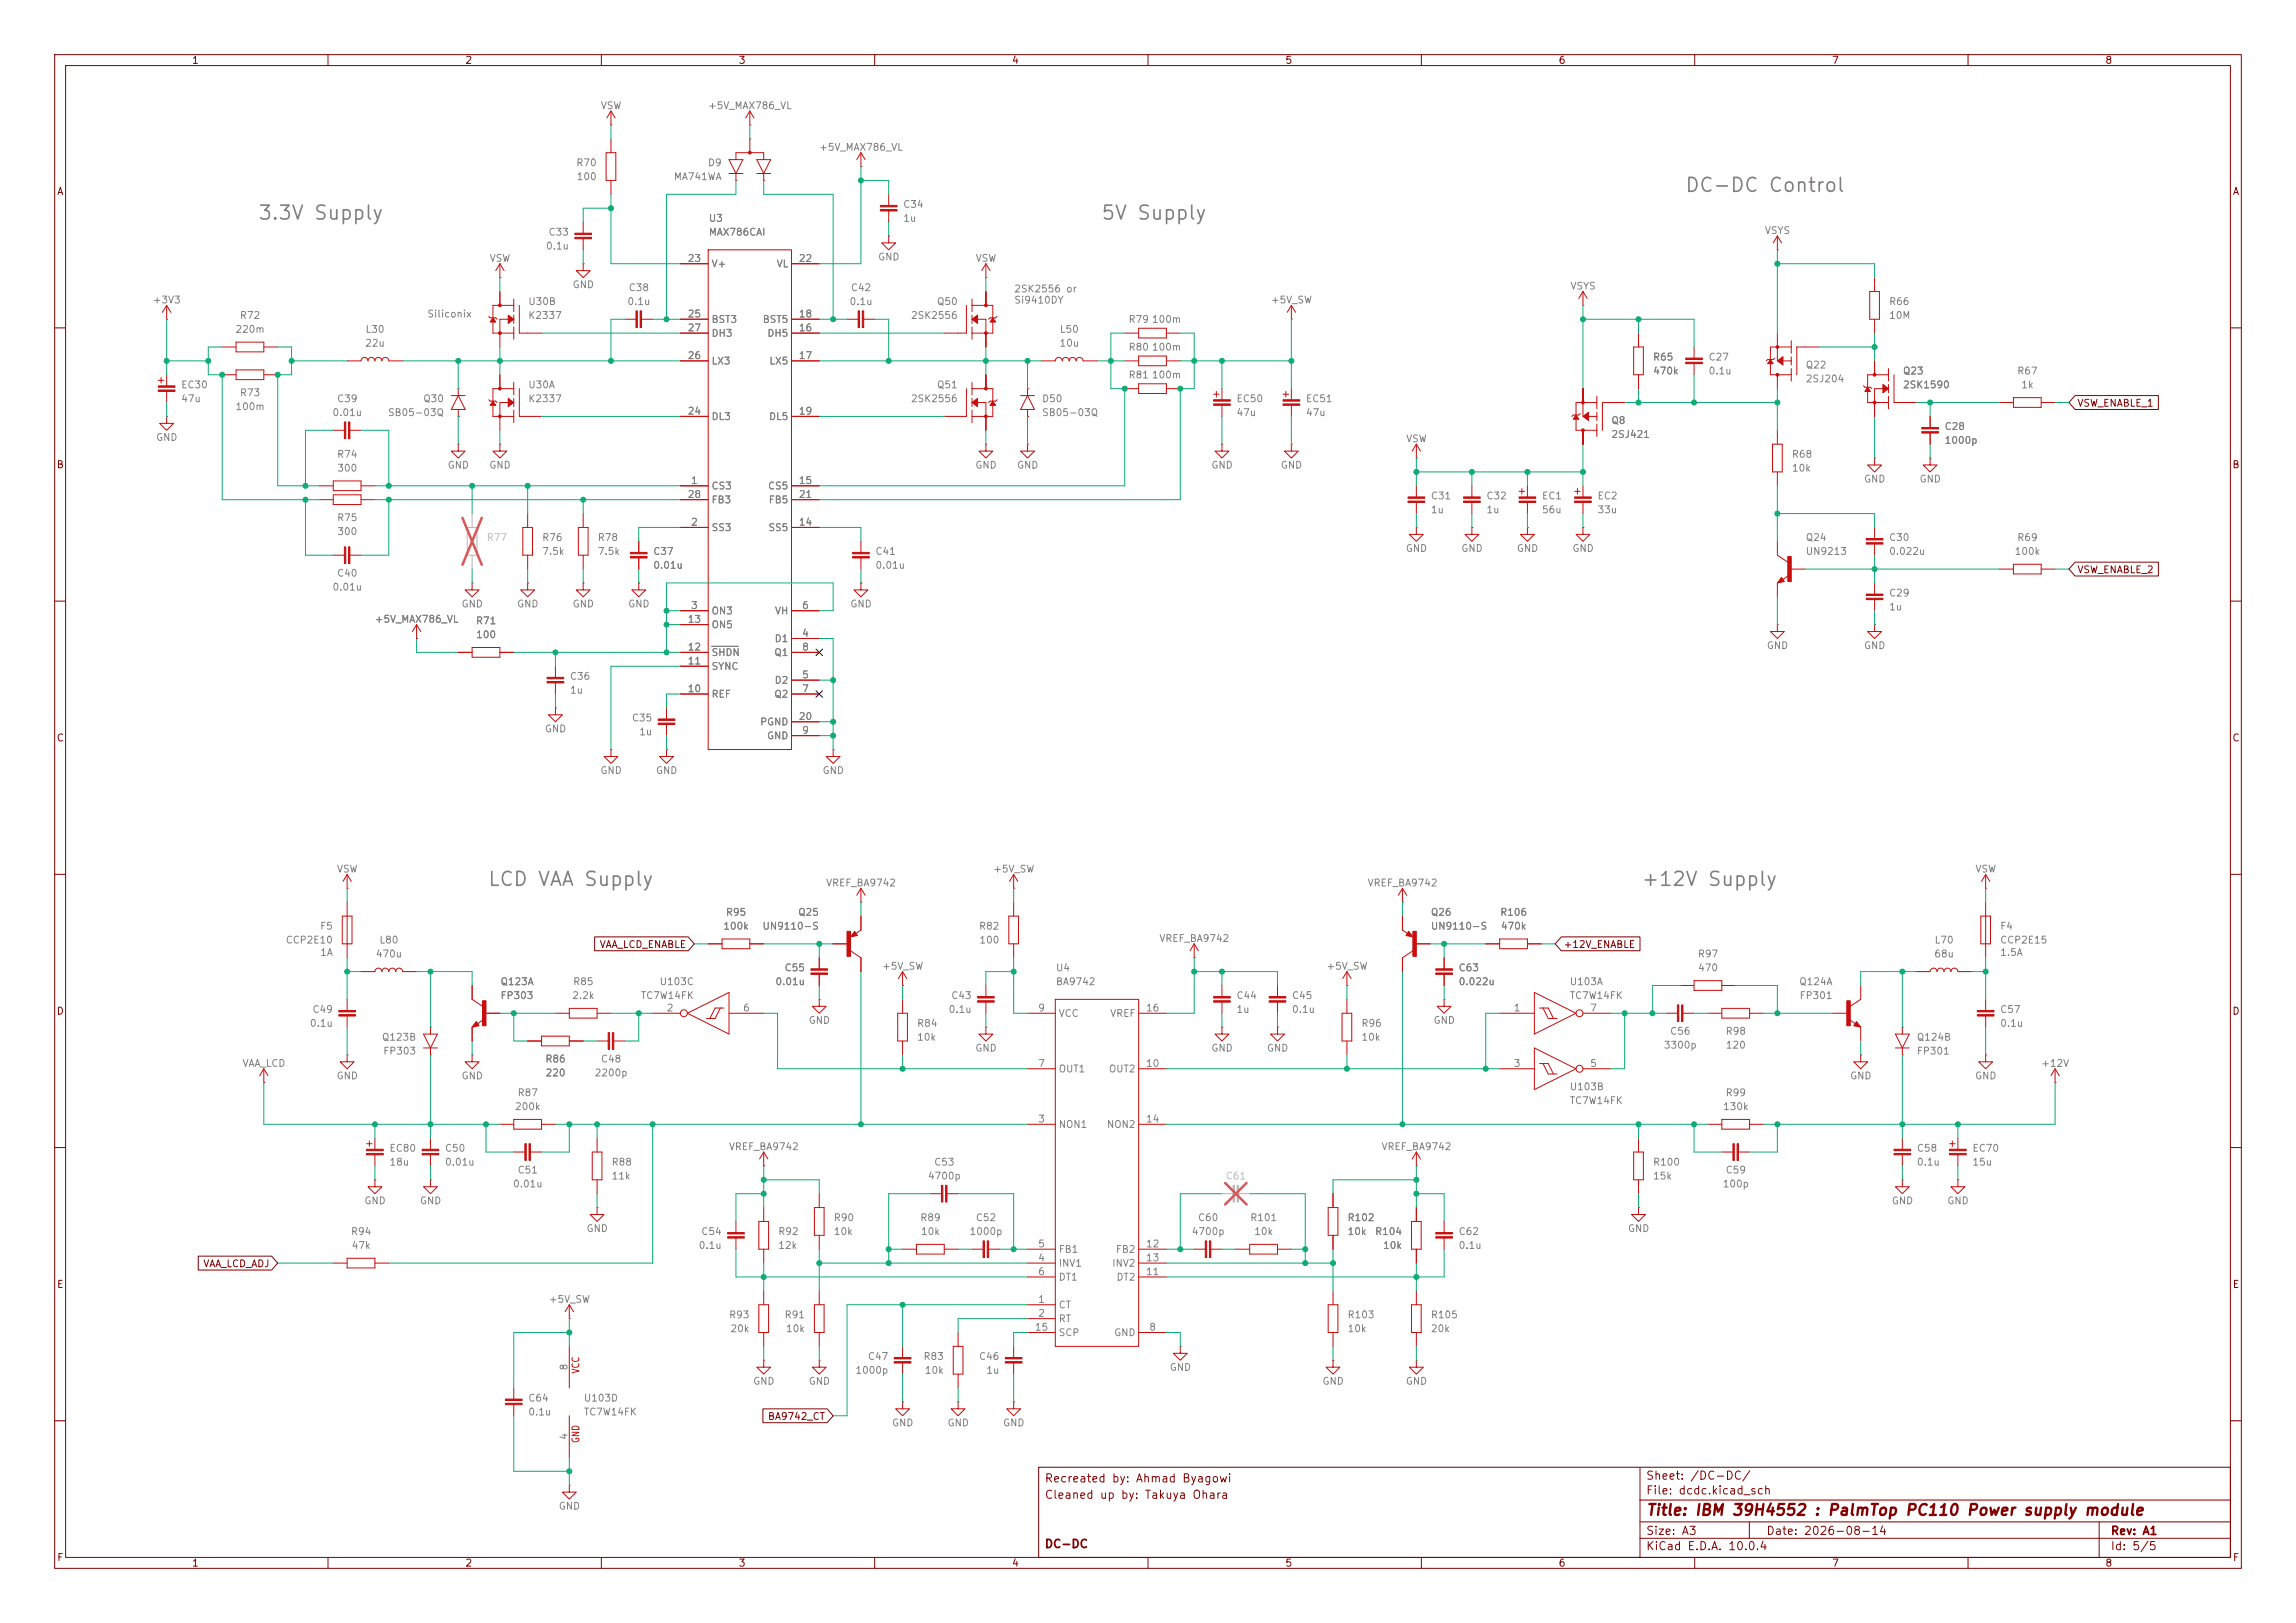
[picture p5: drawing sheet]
<svg xmlns="http://www.w3.org/2000/svg" width="420mm" height="297mm" viewBox="0 0 420 297" stroke-linecap="round" stroke-linejoin="round" font-family="sans-serif">
<defs><g id="words">
<g font-size="2.5" fill="#808080">
<text x="308.1" y="35.8">DC-DC Control</text>
<text x="47.1" y="40.8">3.3V Supply</text>
<text x="201.3" y="40.8">5V Supply</text>
<text x="89.1" y="162.8">LCD VAA Supply</text>
<text x="300.1" y="162.8">+12V Supply</text>
</g>
<text font-size="2" fill="#840000" x="301" y="277.8">Title: IBM 39H4552 : PalmTop PC110 Power supply module</text>
<g font-size="1.5" fill="#840000">
<text x="191" y="274.6">Cleaned up by: Takuya Ohara</text>
<text x="191" y="271.6">Recreated by: Ahmad Byagowi</text>
<text x="301" y="273.8">File: dcdc.kicad_sch</text>
<text x="301" y="271.1">Sheet: /DC-DC/</text>
<text x="301" y="281.2">Size: A3</text>
<text x="323" y="281.2">Date: 2026-08-14</text>
<text x="386" y="281.2">Rev: A1</text>
<text x="191" y="283.6">DC-DC</text>
<text x="301" y="284">KiCad E.D.A. 10.0.4</text>
<text x="386" y="284">Id: 5/5</text>
</g>
<g font-size="1.3" fill="#840000">
<text x="35" y="12">1</text>
<text x="85" y="12">2</text>
<text x="135" y="12">3</text>
<text x="185" y="12">4</text>
<text x="235" y="12">5</text>
<text x="285" y="12">6</text>
<text x="335" y="12">7</text>
<text x="385" y="12">8</text>
<text x="10.3" y="36">A</text>
<text x="408.3" y="36">A</text>
<text x="379.9" y="74.7">VSW_ENABLE_1</text>
<text x="10.3" y="86">B</text>
<text x="408.2" y="86">B</text>
<text x="379.9" y="105.2">VSW_ENABLE_2</text>
<text x="10.3" y="136">C</text>
<text x="408.2" y="136">C</text>
<text x="109.6" y="173.8">VAA_LCD_ENABLE</text>
<text x="285.9" y="173.8">+12V_ENABLE</text>
<text x="10.3" y="186">D</text>
<text x="408.2" y="186">D</text>
<text x="37.1" y="232.2">VAA_LCD_ADJ</text>
<text x="10.3" y="236">E</text>
<text x="408.3" y="236">E</text>
<text x="140.4" y="260.1">BA9742_CT</text>
<text x="10.3" y="286">F</text>
<text x="35" y="287">1</text>
<text x="85" y="287">2</text>
<text x="135" y="287">3</text>
<text x="185" y="287">4</text>
<text x="235" y="287">5</text>
<text x="285" y="287">6</text>
<text x="335" y="287">7</text>
<text x="385" y="287">8</text>
<text x="408.3" y="286">F</text>
</g>
<g font-size="1.3" fill="#808080">
<text x="109.8" y="20.3">VSW</text>
<text x="129.4" y="20.3">+5V_MAX786_VL</text>
<text x="149.7" y="27.9">+5V_MAX786_VL</text>
<text x="105.3" y="30.7">R70</text>
<text x="105.4" y="33.3">100</text>
<text x="123.2" y="33.3">MA741WA</text>
<text x="129.4" y="30.7">D9</text>
<text x="129.5" y="40.9">U3</text>
<text x="165.1" y="40.9">1u</text>
<text x="165.1" y="38.3">C34</text>
<text x="99.8" y="46">0.1u</text>
<text x="100.2" y="43.4">C33</text>
<text x="129.5" y="43.4">MAX786CAI</text>
<text x="160.5" y="48">GND</text>
<text x="322.7" y="43.1">VSYS</text>
<text x="89.5" y="48.2">VSW</text>
<text x="104.6" y="53">GND</text>
<text x="114.9" y="53.6">C38</text>
<text x="125.7" y="48.2">23</text>
<text x="130" y="49.2">V+</text>
<text x="142" y="49.2">VL</text>
<text x="146" y="48.2">22</text>
<text x="155.5" y="53.6">C42</text>
<text x="178.4" y="48.2">VSW</text>
<text x="185.4" y="53.8">2SK2556 or</text>
<text x="287.2" y="53.3">VSYS</text>
<text x="27.8" y="55.8">+3V3</text>
<text x="43.8" y="58.7">R72</text>
<text x="78.1" y="58.4">Siliconix</text>
<text x="96.5" y="56.1">U30B</text>
<text x="96.5" y="58.7">K2337</text>
<text x="114.7" y="56.1">0.1u</text>
<text x="125.7" y="58.4">25</text>
<text x="130" y="59.4">BST3</text>
<text x="139.4" y="59.4">BST5</text>
<text x="146" y="58.4">18</text>
<text x="155.3" y="56.1">0.1u</text>
<text x="166.5" y="58.7">2SK2556</text>
<text x="171.3" y="56.1">Q50</text>
<text x="185.4" y="55.9">Si9410DY</text>
<text x="206.3" y="59.4">R79</text>
<text x="210.6" y="59.4">100m</text>
<text x="232.4" y="55.8">+5V_SW</text>
<text x="345.4" y="56.1">R66</text>
<text x="345.4" y="58.7">10M</text>
<text x="43" y="61.2">220m</text>
<text x="66.7" y="63.7">22u</text>
<text x="66.8" y="61.2">L30</text>
<text x="125.7" y="60.9">27</text>
<text x="130" y="61.9">DH3</text>
<text x="140.3" y="61.9">DH5</text>
<text x="146" y="60.9">16</text>
<text x="193.7" y="63.7">10u</text>
<text x="193.8" y="61.2">L50</text>
<text x="206.3" y="64.5">R80</text>
<text x="210.6" y="64.5">100m</text>
<text x="33" y="71.4">EC30</text>
<text x="96.5" y="71.4">U30A</text>
<text x="125.7" y="66">26</text>
<text x="130" y="67">LX3</text>
<text x="140.6" y="67">LX5</text>
<text x="146" y="66">17</text>
<text x="171.3" y="71.4">Q51</text>
<text x="206.3" y="69.6">R81</text>
<text x="210.6" y="69.6">100m</text>
<text x="302.3" y="66.3">R65</text>
<text x="302.3" y="68.8">470k</text>
<text x="312.4" y="66.3">C27</text>
<text x="312.4" y="68.8">0.1u</text>
<text x="330.2" y="67.7">Q22</text>
<text x="330.2" y="70.3">2SJ204</text>
<text x="348" y="68.8">Q23</text>
<text x="348" y="71.4">2SK1590</text>
<text x="368.9" y="68.8">R67</text>
<text x="369.6" y="71.4">1k</text>
<text x="33" y="73.9">47u</text>
<text x="43" y="75.4">100m</text>
<text x="43.8" y="72.8">R73</text>
<text x="60.7" y="76.4">0.01u</text>
<text x="61.6" y="73.9">C39</text>
<text x="70.8" y="76.4">SB05-03Q</text>
<text x="77.3" y="73.9">Q30</text>
<text x="96.5" y="73.9">K2337</text>
<text x="125.7" y="76.2">24</text>
<text x="130" y="77.2">DL3</text>
<text x="140.6" y="77.2">DL5</text>
<text x="146" y="76.2">19</text>
<text x="166.5" y="73.9">2SK2556</text>
<text x="190.5" y="73.9">D50</text>
<text x="190.5" y="76.4">SB05-03Q</text>
<text x="226.1" y="73.9">EC50</text>
<text x="226.1" y="76.4">47u</text>
<text x="238.8" y="73.9">EC51</text>
<text x="238.8" y="76.4">47u</text>
<text x="294.6" y="77.9">Q8</text>
<text x="28.4" y="81">GND</text>
<text x="257.1" y="81.2">VSW</text>
<text x="294.6" y="80.4">2SJ421</text>
<text x="355.6" y="79">C28</text>
<text x="355.6" y="81.5">1000p</text>
<text x="61.6" y="84.1">R74</text>
<text x="61.6" y="86.6">300</text>
<text x="81.8" y="86.1">GND</text>
<text x="89.4" y="86.1">GND</text>
<text x="126.3" y="88.9">1</text>
<text x="130" y="89.9">CS3</text>
<text x="140.4" y="89.9">CS5</text>
<text x="146" y="88.9">15</text>
<text x="178.3" y="86.1">GND</text>
<text x="185.9" y="86.1">GND</text>
<text x="221.5" y="86.1">GND</text>
<text x="234.2" y="86.1">GND</text>
<text x="327.7" y="86.6">10k</text>
<text x="327.7" y="84.1">R68</text>
<text x="340.9" y="88.6">GND</text>
<text x="351" y="88.6">GND</text>
<text x="61.6" y="95.7">R75</text>
<text x="125.7" y="91.4">28</text>
<text x="130" y="92.4">FB3</text>
<text x="140.5" y="92.4">FB5</text>
<text x="146" y="91.4">21</text>
<text x="261.6" y="94.2">1u</text>
<text x="261.6" y="91.7">C31</text>
<text x="271.8" y="94.2">1u</text>
<text x="271.8" y="91.7">C32</text>
<text x="281.9" y="91.7">EC1</text>
<text x="281.9" y="94.2">56u</text>
<text x="292.1" y="91.7">EC2</text>
<text x="292.1" y="94.2">33u</text>
<text x="61.6" y="98.2">300</text>
<text x="99.1" y="101.8">7.5k</text>
<text x="99.1" y="99.3">R76</text>
<text x="109.2" y="101.8">7.5k</text>
<text x="109.2" y="99.3">R78</text>
<text x="119.4" y="101.8">C37</text>
<text x="126.3" y="96.5">2</text>
<text x="130" y="97.5">SS3</text>
<text x="140.4" y="97.5">SS5</text>
<text x="146" y="96.5">14</text>
<text x="160" y="101.8">C41</text>
<text x="257" y="101.3">GND</text>
<text x="267.2" y="101.3">GND</text>
<text x="277.4" y="101.3">GND</text>
<text x="287.5" y="101.3">GND</text>
<text x="330.2" y="99.3">Q24</text>
<text x="330.2" y="101.8">UN9213</text>
<text x="345.4" y="99.3">C30</text>
<text x="345.4" y="101.8">0.022u</text>
<text x="368.4" y="101.8">100k</text>
<text x="368.9" y="99.3">R69</text>
<text x="61.6" y="105.8">C40</text>
<text x="119.4" y="104.4">0.01u</text>
<text x="160" y="104.4">0.01u</text>
<text x="60.7" y="108.4">0.01u</text>
<text x="84.3" y="111.5">GND</text>
<text x="94.5" y="111.5">GND</text>
<text x="104.6" y="111.5">GND</text>
<text x="114.8" y="111.5">GND</text>
<text x="126.3" y="111.7">3</text>
<text x="130" y="112.7">ON3</text>
<text x="141.6" y="112.7">VH</text>
<text x="146.6" y="111.7">6</text>
<text x="155.4" y="111.5">GND</text>
<text x="345.4" y="112">1u</text>
<text x="345.4" y="109.5">C29</text>
<text x="68.4" y="114.3">+5V_MAX786_VL</text>
<text x="87" y="114.5">R71</text>
<text x="87" y="117.1">100</text>
<text x="125.7" y="119.4">12</text>
<text x="125.7" y="114.3">13</text>
<text x="130" y="115.3">ON5</text>
<text x="141.6" y="117.8">D1</text>
<text x="146.6" y="116.8">4</text>
<text x="146.6" y="119.4">8</text>
<text x="323.1" y="119.1">GND</text>
<text x="340.9" y="119.1">GND</text>
<text x="104.1" y="124.7">C36</text>
<text x="125.7" y="121.9">11</text>
<text x="130" y="122.9">SYNC</text>
<text x="130" y="120.4">SHDN</text>
<text x="141.5" y="120.4">Q1</text>
<text x="141.6" y="125.4">D2</text>
<text x="146.6" y="124.4">5</text>
<text x="104.1" y="127.2">1u</text>
<text x="125.7" y="127">10</text>
<text x="130" y="128">REF</text>
<text x="141.5" y="128">Q2</text>
<text x="146.6" y="127">7</text>
<text x="99.6" y="134.3">GND</text>
<text x="115.5" y="132.3">C35</text>
<text x="116.8" y="134.9">1u</text>
<text x="138.9" y="133.1">PGND</text>
<text x="140.2" y="135.6">GND</text>
<text x="146" y="132.1">20</text>
<text x="146.6" y="134.6">9</text>
<text x="109.7" y="141.9">GND</text>
<text x="119.9" y="141.9">GND</text>
<text x="150.4" y="141.9">GND</text>
<text x="61.5" y="160">VSW</text>
<text x="181.6" y="160">+5V_SW</text>
<text x="361.2" y="160">VSW</text>
<text x="132.7" y="167.9">R95</text>
<text x="145.9" y="167.9">Q25</text>
<text x="151" y="162.5">VREF_BA9742</text>
<text x="250.1" y="162.5">VREF_BA9742</text>
<text x="261.6" y="167.9">Q26</text>
<text x="274.3" y="167.9">R106</text>
<text x="52.2" y="173">CCP2E10</text>
<text x="58.4" y="170.4">F5</text>
<text x="69.3" y="173">L80</text>
<text x="132.2" y="170.4">100k</text>
<text x="139.4" y="170.4">UN9110-S</text>
<text x="179" y="170.4">R82</text>
<text x="179" y="173">100</text>
<text x="212" y="172.7">VREF_BA9742</text>
<text x="261.6" y="170.4">UN9110-S</text>
<text x="274.4" y="170.4">470k</text>
<text x="353.8" y="173">L70</text>
<text x="365.8" y="170.4">F4</text>
<text x="365.8" y="173">CCP2E15</text>
<text x="58.5" y="175.2">1A</text>
<text x="68.6" y="175.5">470u</text>
<text x="143.4" y="178">C55</text>
<text x="161.2" y="177.8">+5V_SW</text>
<text x="193" y="178">U4</text>
<text x="242.5" y="177.8">+5V_SW</text>
<text x="266.7" y="178">C63</text>
<text x="310.5" y="175.5">R97</text>
<text x="310.5" y="178">470</text>
<text x="353.7" y="175.5">68u</text>
<text x="365.8" y="175.2">1.5A</text>
<text x="57.1" y="185.7">C49</text>
<text x="91.4" y="183.1">FP303</text>
<text x="91.4" y="180.6">Q123A</text>
<text x="104.6" y="183.1">2.2k</text>
<text x="104.7" y="180.6">R85</text>
<text x="117.1" y="183.1">TC7W14FK</text>
<text x="120.6" y="180.6">U103C</text>
<text x="121.8" y="185.4">2</text>
<text x="135.8" y="185.4">6</text>
<text x="141.7" y="180.6">0.01u</text>
<text x="173.4" y="185.7">0.1u</text>
<text x="173.9" y="183.1">C43</text>
<text x="189.8" y="185.4">9</text>
<text x="193" y="180.6">BA9742</text>
<text x="209.5" y="185.4">16</text>
<text x="226.1" y="185.7">1u</text>
<text x="226.1" y="183.1">C44</text>
<text x="236.2" y="183.1">C45</text>
<text x="236.2" y="185.7">0.1u</text>
<text x="266.7" y="180.6">0.022u</text>
<text x="276.8" y="185.4">1</text>
<text x="287" y="183.1">TC7W14FK</text>
<text x="287" y="180.6">U103A</text>
<text x="290.8" y="185.4">7</text>
<text x="329" y="180.6">Q124A</text>
<text x="329.1" y="183.1">FP301</text>
<text x="365.8" y="185.7">C57</text>
<text x="56.6" y="188.2">0.1u</text>
<text x="69.8" y="190.7">Q123B</text>
<text x="147.8" y="187.7">GND</text>
<text x="167.6" y="190.7">10k</text>
<text x="167.6" y="188.2">R84</text>
<text x="193.5" y="186.4">VCC</text>
<text x="203" y="186.4">VREF</text>
<text x="248.9" y="190.7">10k</text>
<text x="248.9" y="188.2">R96</text>
<text x="262.1" y="187.7">GND</text>
<text x="305.4" y="189.7">C56</text>
<text x="315.6" y="189.7">R98</text>
<text x="350.5" y="190.7">Q124B</text>
<text x="365.8" y="188.2">0.1u</text>
<text x="44.3" y="195.5">VAA_LCD</text>
<text x="61.5" y="197.8">GND</text>
<text x="70" y="193.3">FP303</text>
<text x="84.3" y="197.8">GND</text>
<text x="99.7" y="194.7">R86</text>
<text x="99.7" y="197.3">220</text>
<text x="108.7" y="197.3">2200p</text>
<text x="109.8" y="194.7">C48</text>
<text x="178.3" y="192.7">GND</text>
<text x="189.8" y="195.6">7</text>
<text x="193.5" y="196.6">OUT1</text>
<text x="202.7" y="196.6">OUT2</text>
<text x="209.5" y="195.6">10</text>
<text x="221.5" y="192.7">GND</text>
<text x="231.6" y="192.7">GND</text>
<text x="276.8" y="195.6">3</text>
<text x="290.8" y="195.6">5</text>
<text x="304.2" y="192.2">3300p</text>
<text x="315.6" y="192.2">120</text>
<text x="338.3" y="197.8">GND</text>
<text x="350.5" y="193.3">FP301</text>
<text x="361.2" y="197.8">GND</text>
<text x="373.3" y="195.5">+12V</text>
<text x="94.1" y="203.4">200k</text>
<text x="94.6" y="200.9">R87</text>
<text x="287" y="202.4">TC7W14FK</text>
<text x="287" y="199.8">U103B</text>
<text x="315.1" y="203.4">130k</text>
<text x="315.6" y="200.9">R99</text>
<text x="189.8" y="205.7">3</text>
<text x="193.5" y="206.7">NON1</text>
<text x="202.4" y="206.7">NON2</text>
<text x="209.5" y="205.7">14</text>
<text x="71.1" y="211.1">EC80</text>
<text x="71.1" y="213.6">18u</text>
<text x="81.3" y="213.6">0.01u</text>
<text x="81.3" y="211.1">C50</text>
<text x="94.6" y="215.1">C51</text>
<text x="111.8" y="213.6">R88</text>
<text x="133.2" y="210.8">VREF_BA9742</text>
<text x="170.8" y="213.6">C53</text>
<text x="252.6" y="210.8">VREF_BA9742</text>
<text x="302.3" y="213.6">R100</text>
<text x="315.6" y="215.1">C59</text>
<text x="350.5" y="211.1">C58</text>
<text x="350.5" y="213.6">0.1u</text>
<text x="360.7" y="211.1">EC70</text>
<text x="360.7" y="213.6">15u</text>
<text x="66.5" y="220.7">GND</text>
<text x="76.7" y="220.7">GND</text>
<text x="93.7" y="217.6">0.01u</text>
<text x="111.8" y="216.1">11k</text>
<text x="169.6" y="216.1">4700p</text>
<text x="302.3" y="216.1">15k</text>
<text x="315" y="217.6">100p</text>
<text x="345.9" y="220.7">GND</text>
<text x="356.1" y="220.7">GND</text>
<text x="64.1" y="226.3">R94</text>
<text x="107.2" y="225.8">GND</text>
<text x="128.2" y="226.3">C54</text>
<text x="142.2" y="226.3">R92</text>
<text x="152.4" y="226.3">10k</text>
<text x="152.4" y="223.8">R90</text>
<text x="168.2" y="223.8">R89</text>
<text x="168.4" y="226.3">10k</text>
<text x="177.2" y="226.3">1000p</text>
<text x="178.4" y="223.8">C52</text>
<text x="217.9" y="226.3">4700p</text>
<text x="219" y="223.8">C60</text>
<text x="228.6" y="223.8">R101</text>
<text x="229.3" y="226.3">10k</text>
<text x="246.4" y="223.8">R102</text>
<text x="246.4" y="226.3">10k</text>
<text x="251.4" y="226.3">R104</text>
<text x="266.7" y="226.3">C62</text>
<text x="297.7" y="225.8">GND</text>
<text x="64.2" y="228.8">47k</text>
<text x="127.7" y="228.8">0.1u</text>
<text x="142.2" y="228.8">12k</text>
<text x="189.8" y="231.1">4</text>
<text x="189.8" y="228.6">5</text>
<text x="189.8" y="233.7">6</text>
<text x="193.5" y="232.1">INV1</text>
<text x="193.5" y="229.6">FB1</text>
<text x="203.3" y="232.1">INV2</text>
<text x="204" y="229.6">FB2</text>
<text x="209.5" y="233.7">11</text>
<text x="209.5" y="228.6">12</text>
<text x="209.5" y="231.1">13</text>
<text x="252.9" y="228.8">10k</text>
<text x="266.7" y="228.8">0.1u</text>
<text x="100.3" y="238.7">+5V_SW</text>
<text x="189.8" y="238.7">1</text>
<text x="193.5" y="239.7">CT</text>
<text x="193.5" y="234.7">DT1</text>
<text x="204.1" y="234.7">DT2</text>
<text x="133.3" y="241.5">R93</text>
<text x="133.5" y="244.1">20k</text>
<text x="143.4" y="241.5">R91</text>
<text x="143.7" y="244.1">10k</text>
<text x="189.2" y="243.8">15</text>
<text x="189.8" y="241.3">2</text>
<text x="193.5" y="242.3">RT</text>
<text x="193.5" y="244.8">SCP</text>
<text x="203.7" y="244.8">GND</text>
<text x="210.1" y="243.8">8</text>
<text x="246.4" y="241.5">R103</text>
<text x="246.4" y="244.1">10k</text>
<text x="261.6" y="241.5">R105</text>
<text x="261.6" y="244.1">20k</text>
<text x="104.1" y="250.9" transform="rotate(-90 104.1 250.9)">8</text>
<text x="156.4" y="251.7">1000p</text>
<text x="158.7" y="249.2">C47</text>
<text x="168.8" y="249.2">R83</text>
<text x="169.1" y="251.7">10k</text>
<text x="179" y="249.2">C46</text>
<text x="180.3" y="251.7">1u</text>
<text x="213.9" y="251.2">GND</text>
<text x="96.5" y="256.8">C64</text>
<text x="106.7" y="256.8">U103D</text>
<text x="137.7" y="253.7">GND</text>
<text x="147.8" y="253.7">GND</text>
<text x="241.8" y="253.7">GND</text>
<text x="257" y="253.7">GND</text>
<text x="96.5" y="259.3">0.1u</text>
<text x="104.1" y="263.6" transform="rotate(-90 104.1 263.6)">4</text>
<text x="106.7" y="259.3">TC7W14FK</text>
<text x="163.1" y="261.3">GND</text>
<text x="173.2" y="261.3">GND</text>
<text x="183.4" y="261.3">GND</text>
<text x="102.1" y="276.6">GND</text>
</g>
<g font-size="1.3" fill="#bfbfbf">
<text x="88.9" y="99.3">R77</text>
<text x="224.1" y="216.1">C61</text>
</g>
<g font-size="1.3" fill="#c90c0c">
<text x="106.3" y="251.5" transform="rotate(-90 106.3 251.5)">VCC</text>
<text x="106.3" y="264.2" transform="rotate(-90 106.3 264.2)">GND</text>
</g>
</g></defs>
<g fill="none" stroke="#840000" stroke-width=".18">
<path d="M10 10h400v277h-400zM12 12h396v273h-396zM60 10v2M110 10v2M160 10v2M210 10v2M260 10v2M310 10v2M360 10v2M10 60h2M379.6 72.4h15.2v2.5h-15.2l-1.1-1.2zM408 60h2"/>
<path d="M10 110h2M379.6 102.9h15.2v2.5h-15.2l-1.1-1.3zM408 110h2M10 160h2M408 160h2M108.8 171.4h17.1l1.1 1.3-1.1 1.3h-17.1zM285.6 171.4h14.4v2.6h-14.4l-1.1-1.3zM10 210h2M408 210h2M36.3 229.9h13.4l1.1 1.2-1.1 1.3h-13.4zM139.6 257.8h11.7l1.1 1.3-1.1 1.3h-11.7zM10 260h2"/>
<path d="M190 268.5h218v16.5h-218zM300 278.5h108M300 274.5h108M300 268.5v16.5M320 278.5v3M384 278.5v6.5M408 260h2M60 285v2M110 285v2M160 285v2M210 285v2M260 285v2"/>
<path d="M300 281.5h108M310 285v2M360 285v2"/>
</g>
<g fill="none" stroke="#c90c0c" stroke-width=".18">
<path d="M110.9 27.9h1.7v5.1h-1.7zM111.8 22.9h.1M111.8 20.3l-.8 1.3M111.8 20.3l.7 1.3M111.8 20.3v2.6M111.8 25.4v2.5M111.8 33v2.6M133.3 31.8h2.6M133.3 29.2h2.6l-1.3 2.6zM134.6 33h.1M134.6 29.2v-1.3h5.1v1.3M134.6 31.8v1.2"/>
<path d="M137.2 25.4h.1M137.2 22.9h.1M137.2 20.3v2.6M137.2 25.4v2.5M137.2 20.3l-.8 1.3M137.2 20.3l.7 1.3M138.4 31.8h2.6M138.4 29.2h2.6l-1.3 2.6zM139.7 33h.1M139.7 31.8v1.2M157.5 30.5h.1M157.5 27.9l-.8 1.3"/>
<path d="M157.5 27.9l.7 1.3M157.5 27.9v2.6M162.6 35.6v2M162.6 38.6v2M30.5 58.4h.1M30.5 55.9v2.5M30.5 55.9l-.8 1.3M30.5 55.9l.7 1.3M89.4 57.9l.3 .3h1l.2 .2M90.2 58.9v2.1h3.8M91.4 50.8h.1M91.4 48.3v2.5"/>
<path d="M91.4 53.3v2.6M91.4 48.3l-.7 1.2M91.4 48.3l.8 1.2M93 58.4h-1.6v5.1M94 54.7v2.3M94 57.7v1.5M94 59.8v2.3M94 55.9h-3.8v2.3M95 55.9v5.1h4.1M106.7 48.3v1.2h1.2l-1.2 1.3-1.3-1.3h1.3M106.7 48.3h.1M106.7 40.6v2.1"/>
<path d="M106.7 43.7v2M114.3 58.4h2M117.3 58.4h2.1M124.5 58.4h5M124.5 48.3h5M129.5 45.7h15.3v91.5h-15.3zM144.8 58.4h5.1M144.8 48.3h5.1M154.9 58.4h2.1M158 58.4h2M162.6 43.2v1.3h1.2l-1.2 1.2-1.3-1.2h1.3M162.6 43.2h.1"/>
<path d="M176.8 55.9v5.1h-4.1M177.8 54.7v2.3M177.8 57.7v1.5M177.8 59.8v2.3M177.8 55.9h3.8v2.3M178.8 58.4h1.5v5.1M180.3 50.8h.1M180.3 48.3v2.5M180.3 53.3v2.6M180.3 48.3l-.7 1.2M180.3 48.3l.8 1.2M181.6 58.9v2.1h-3.8"/>
<path d="M182.4 57.9l-.3 .3h-1l-.3 .2M236.2 58.4h.1M236.2 55.9v2.5M236.2 55.9l.8 1.3M236.2 55.9l-.7 1.3M289.6 55.9h.1M289.6 53.3v2.6M289.6 53.3l-.8 1.3M289.6 53.3l.7 1.3M325.1 45.7h.1M325.1 43.2v2.5M325.1 43.2l-.7 1.3"/>
<path d="M325.1 43.2l.8 1.3M342 53.3h1.8v5.1h-1.8zM342.9 50.8v2.5M342.9 58.4v2.6M29 69.6h1M29.5 69.1v1M30.5 76.2v1.3h1.2l-1.2 1.2-1.3-1.2h1.3M30.5 76.2h.1M30.5 68.6v2M30.5 71.6v2.1M40.6 63.5h2.6M40.6 68.6h2.6"/>
<path d="M43.2 62.6h5.1v1.8h-5.1zM43.2 67.7h5.1v1.8h-5.1zM48.3 63.5h2.5M48.3 68.6h2.5M61 78.7h2M63.5 66h2.5a.63 .63 0 0 1 .7-.6 .63 .63 0 0 1 .6 .6 .63 .63 0 0 1 .6-.6 .63 .63 0 0 1 .7 .6 .63 .63 0 0 1 .6-.6 .63 .63 0 0 1 .6 .6 .63 .63 0 0 1 .7-.6 .63 .63 0 0 1 .6 .6h2.6M64 78.7h2M82.5 72.4h2.6M83.8 76.2h.1M83.8 71.1h.1M83.8 72.4l1.3 2.5h-2.6zM83.8 71.1v1.3"/>
<path d="M83.8 74.9v1.3M89.4 73.2l.3 .2h1l.2 .3M90.2 74.2v2h3.8M91.4 68.6v2.5M93 73.7h-1.6v5M94 70v2.3M94 72.9v1.5M94 75.1v2.2M94 71.1h-3.8v2.3M95 71.1v5.1h4.1M124.5 76.2h5M124.5 66h5"/>
<path d="M124.5 61h5M144.8 76.2h5.1M144.8 66h5.1M144.8 61h5.1M176.8 71.1v5.1h-4.1M177.8 71.1h3.8v2.3M177.8 70v2.3M177.8 72.9v1.5M177.8 75.1v2.2M178.8 73.7h1.5v5M180.3 68.6v2.5M181.6 74.2v2h-3.8"/>
<path d="M182.4 73.2l-.3 .2h-1l-.3 .3M186.7 72.4h2.5M188 76.2h.1M188 71.1h.1M188 72.4l1.2 2.5h-2.5zM188 71.1v1.3M188 74.9v1.3M190.5 66h2.5a.63 .63 0 0 1 .7-.6 .63 .63 0 0 1 .6 .6 .63 .63 0 0 1 .6-.6 .63 .63 0 0 1 .7 .6 .63 .63 0 0 1 .6-.6 .63 .63 0 0 1 .6 .6 .63 .63 0 0 1 .7-.6 .63 .63 0 0 1 .6 .6h2.6M205.7 71.1h2.6M205.7 66h2.6M205.7 61h2.6M208.3 70.2h5.1v1.8h-5.1z"/>
<path d="M208.3 60.1h5.1v1.7h-5.1zM208.3 65.2h5.1v1.7h-5.1zM213.4 71.1h2.5M213.4 66h2.5M213.4 61h2.5M222 72.1h1M222.5 71.6v1M223.5 71.1v2.1M223.5 74.2v2M234.7 72.1h1M235.2 71.6v1M236.2 71.1v2.1"/>
<path d="M236.2 74.2v2M288.3 76.7v2h3.8M289.1 75.7l-.3 .2h-1l-.3 .3M289.6 71.1v5.1M289.6 78.7v2.6M290.6 76.2h1.5M292.1 73.7h-3.8v2.2M292.1 72.5v2.3M292.1 75.4v1.6M292.1 77.6v2.3M297.2 73.7h-4.1v5M298.8 63.5h1.8v5.1h-1.8z"/>
<path d="M299.7 61v2.5M299.7 68.6v2.5M309.9 63.5v2M309.9 66.5v2.1M323.8 66.5v2.1h3.9M324.6 65.5l-.2 .3h-1.1l-.2 .2M325.1 61v5M325.1 68.6v2.5M325.1 78.7v2.6M326.1 66h1.6M327.7 63.5h-3.9v2.3M327.7 62.4v2.2"/>
<path d="M327.7 65.3v1.5M327.7 67.4v2.3M332.7 63.5h-4v5.1M340.9 70.6l.2 .3h1l.3 .2M341.6 71.6v2.1h3.8M342.9 66v2.6M344.4 71.1h-1.5v5.1M345.4 68.6h-3.8v2.3M345.4 67.4v2.3M345.4 70.4v1.5M345.4 72.5v2.3M346.5 68.6v5.1h4"/>
<path d="M353.1 76.2v2M353.1 79.2v2.1M365.8 73.7h2.5M368.3 72.8h5.1v1.7h-5.1zM373.4 73.7h2.5M58.4 91.4h2.6M58.4 88.9h2.6M61 90.6h5v1.7h-5zM61 88h5v1.8h-5zM66 91.4h2.6M66 88.9h2.6M83.8 81.3v1.3h1.3l-1.3 1.2-1.3-1.2h1.3"/>
<path d="M83.8 81.3h.1M91.4 81.3v1.3h1.3l-1.3 1.2-1.2-1.2h1.2M91.4 81.3h.1M95.6 96.5h1.8v5.1h-1.8zM96.5 94v2.5M105.8 96.5h1.8v5.1h-1.8zM106.7 94v2.5M116.8 99.1v2M124.5 96.5h5M124.5 91.4h5M124.5 88.9h5M144.8 96.5h5.1"/>
<path d="M144.8 91.4h5.1M144.8 88.9h5.1M157.5 99.1v2M180.3 81.3v1.3h1.3l-1.3 1.2-1.2-1.2h1.2M180.3 81.3h.1M188 81.3v1.3h1.2l-1.2 1.2-1.3-1.2h1.3M188 81.3h.1M223.5 81.3v1.3h1.3l-1.3 1.2-1.3-1.2h1.3M223.5 81.3h.1M236.2 81.3v1.3h1.3l-1.3 1.2-1.3-1.2h1.3M236.2 81.3h.1M259.1 83.8h.1"/>
<path d="M259.1 96.5v1.3h1.2l-1.2 1.3-1.3-1.3h1.3M259.1 96.5h.1M259.1 81.3l-.8 1.3M259.1 81.3l.7 1.3M259.1 81.3v2.5M259.1 88.9v2M259.1 91.9v2.1M269.2 96.5v1.3h1.3l-1.3 1.3-1.2-1.3h1.2M269.2 96.5h.1M269.2 88.9v2M269.2 91.9v2.1M277.9 89.9h1"/>
<path d="M278.4 89.4v1M279.4 96.5v1.3h1.3l-1.3 1.3-1.3-1.3h1.3M279.4 96.5h.1M279.4 88.9v2M279.4 91.9v2.1M288 89.9h1.1M288.5 89.4v1M289.6 96.5v1.3h1.2l-1.2 1.3-1.3-1.3h1.3M289.6 96.5h.1M289.6 88.9v2M289.6 91.9v2.1M324.2 81.3h1.8v5.1h-1.8z"/>
<path d="M325.1 99.1v2.5l1.9 1.3M325.1 86.4v2.5M342.9 83.8v1.3h1.3l-1.3 1.3-1.3-1.3h1.3M342.9 83.8h.1M342.9 96.5v2.1M342.9 99.6v2M353.1 83.8v1.3h1.2l-1.2 1.3-1.3-1.3h1.3M353.1 83.8h.1M61 101.6h2M64 101.6h2M76.2 116.8h.1M76.2 114.3l-.8 1.3"/>
<path d="M76.2 114.3l.8 1.3M76.2 114.3v2.5M83.8 119.4h2.6M86.4 106.7v1.3h1.2l-1.2 1.2-1.3-1.2h1.3M86.4 106.7h.1M86.4 118.5h5v1.8h-5zM91.4 119.4h2.6M96.5 106.7v1.3h1.3l-1.3 1.2-1.3-1.2h1.3M96.5 106.7h.1M96.5 101.6v2.5M106.7 106.7v1.3h1.2l-1.2 1.2-1.3-1.2h1.3M106.7 106.7h.1"/>
<path d="M106.7 101.6v2.5M116.8 106.7v1.3h1.3l-1.3 1.2-1.2-1.2h1.2M116.8 106.7h.1M116.8 102.1v2M124.5 119.4h5M124.5 111.8h5M124.5 114.3h5M144.8 119.4h5.1M144.8 111.8h5.1M144.8 116.8h5.1M157.5 106.7v1.3h1.2l-1.2 1.2-1.3-1.2h1.3M157.5 106.7h.1"/>
<path d="M157.5 102.1v2M325.1 114.3v1.3h1.3l-1.3 1.2-1.3-1.2h1.3M325.1 114.3h.1M325.1 106.7v2.5M327 105.4l-.9 .6M327.8 104.1h2.4M342.9 114.3v1.3h1.3l-1.3 1.2-1.3-1.2h1.3M342.9 114.3h.1M342.9 106.7v2M342.9 109.7v2.1M365.8 104.1h2.5M368.3 103.3h5.1v1.7h-5.1z"/>
<path d="M373.4 104.1h2.5M101.6 129.5v1.3h1.3l-1.3 1.3-1.3-1.3h1.3M101.6 129.5h.1M101.6 121.9v2.1M101.6 125v2M111.8 137.2v1.2h1.2l-1.2 1.3-1.3-1.3h1.3M111.8 137.2h.1M121.9 137.2v1.2h1.3l-1.3 1.3-1.3-1.3h1.3M121.9 137.2h.1M121.9 129.5v2.1M121.9 132.6v2M124.5 127h5"/>
<path d="M124.5 121.9h5M144.8 124.5h5.1M144.8 127h5.1M144.8 134.6h5.1M144.8 132.1h5.1M152.4 137.2v1.2h1.3l-1.3 1.3-1.3-1.3h1.3M152.4 137.2h.1M62.6 167.6h1.8v5.1h-1.8zM63.5 162.6h.1M63.5 160v2.6M63.5 165.1v10.2M63.5 160l-.8 1.3"/>
<path d="M63.5 160l.8 1.3M66 177.8h2.6a.63 .63 0 0 1 .6-.6 .63 .63 0 0 1 .6 .6 .63 .63 0 0 1 .7-.6 .63 .63 0 0 1 .6 .6 .63 .63 0 0 1 .7-.6 .63 .63 0 0 1 .6 .6 .63 .63 0 0 1 .6-.6 .63 .63 0 0 1 .7 .6h2.5M129.5 172.7h2.6M132.1 171.8h5.1v1.8h-5.1zM137.2 172.7h2.5M149.9 175.3v2M149.9 178.3v2M152.4 172.7h2.5M155.6 174l1.9 1.3v2.5M157.5 165.1h.1M157.5 162.6v2.5M157.5 167.6v2.6l-.9 .6"/>
<path d="M157.5 162.6l-.8 1.2M157.5 162.6l.7 1.2M165.1 177.8v2.5M165.1 177.8l.8 1.3M165.1 177.8l-.8 1.3M184.5 167.6h1.8v5.1h-1.8zM185.4 162.6h.1M185.4 160v2.6M185.4 165.1v2.5M185.4 172.7v2.6M185.4 160l.8 1.3M185.4 160l-.7 1.3"/>
<path d="M218.4 175.3h.1M218.4 172.7l-.7 1.3M218.4 172.7l.8 1.3M218.4 172.7v2.6M246.4 177.8v2.5M246.4 177.8l.7 1.3M246.4 177.8l-.8 1.3M256.5 165.1h.1M256.5 167.6v2.6l.9 .6M256.5 162.6v2.5M256.5 162.6l-.7 1.2M256.5 162.6l.8 1.2"/>
<path d="M258.4 174l-1.9 1.3v2.5M259.1 172.7h2.5M264.2 175.3v2M264.2 178.3v2M271.8 172.7h2.5M274.3 171.8h5.1v1.8h-5.1zM279.4 172.7h2.5M309.9 179.5h5.1v1.7h-5.1zM350.5 177.8h2.6a.63 .63 0 0 1 .6-.6 .63 .63 0 0 1 .6 .6 .63 .63 0 0 1 .7-.6 .63 .63 0 0 1 .6 .6 .63 .63 0 0 1 .6-.6 .63 .63 0 0 1 .7 .6 .63 .63 0 0 1 .6-.6 .63 .63 0 0 1 .6 .6h2.6M362.3 167.6h1.8v5.1h-1.8zM363.2 162.6h.1M363.2 160v2.6"/>
<path d="M363.2 165.1v10.2M363.2 160l.8 1.3M363.2 160l-.7 1.3M48.3 198.1h.1M48.3 195.6v2.5M48.3 195.6l-.8 1.3M48.3 195.6l.7 1.3M63.5 193v1.3h1.3l-1.3 1.3-1.3-1.3h1.3M63.5 193h.1M63.5 182.9v2M63.5 185.9v2.1M77.5 189.2h2.5l-1.3 2.6z"/>
<path d="M77.5 191.8h2.5M78.7 188h.1M78.7 193h.1M78.7 188v1.2M78.7 191.8v1.2M86.4 193v1.3h1.2l-1.2 1.3-1.3-1.3h1.3M86.4 193h.1M86.4 180.3v2.6l1.9 1.3M86.4 188v2.5M88.3 186.7l-.9 .6M89 185.4h2.4M96.5 190.5h2.6"/>
<path d="M99.1 189.6h5v1.8h-5zM101.6 185.4h2.5M104.1 184.5h5.1v1.8h-5.1zM104.1 190.5h2.6M109.2 185.4h2.6M109.2 190.5h2.1M112.3 190.5h2M119.4 185.4h5.1M125.7 185.4l7.6-3.8v7.6zM131.8 184.5l-1 1.9h-1.6M132.4 184.5h-1.6l-.9 1.9M133.3 185.4h6.4"/>
<path d="M149.9 182.9v1.3h-1.3l1.3 1.2 1.2-1.2h-1.2M149.9 182.9h.1M164.2 185.4h1.8v5.1h-1.8zM165.1 180.3h.1M165.1 182.9v2.5M165.1 190.5v2.5M180.3 188v1.2h-1.2l1.2 1.3 1.3-1.3h-1.3M180.3 188h.1M180.3 180.3v2.1M180.3 183.4v2M188 195.6h5M188 185.4h5"/>
<path d="M193 182.9h15.3v63.5h-15.3zM208.3 195.6h5.1M208.3 185.4h5.1M223.5 188v1.2h-1.3l1.3 1.3 1.3-1.3h-1.3M223.5 188h.1M223.5 180.3v2.1M223.5 183.4v2M233.7 188v1.2h-1.3l1.3 1.3 1.2-1.3h-1.2M233.7 188h.1M233.7 180.3v2.1M233.7 183.4v2M245.5 185.4h1.8v5.1h-1.8z"/>
<path d="M246.4 180.3h.1M246.4 182.9v2.5M246.4 190.5v2.5M264.2 182.9v1.3h1.2l-1.2 1.2-1.3-1.2h1.3M264.2 182.9h.1M274.3 195.6h6.4M274.3 185.4h6.4M280.7 191.8l7.6 3.8-7.6 3.8zM280.7 181.6l7.6 3.8-7.6 3.8zM281.6 194.6h1.6l1 1.9M281.6 184.5h1.6l1 1.9M282.3 194.6l.9 1.9h1.6"/>
<path d="M282.3 184.5l.9 1.9h1.6M289.6 195.6h5M289.6 185.4h5M304.8 185.4h2M307.3 180.3h2.6M307.8 185.4h2.1M312.4 185.4h2.6M315 184.5h5v1.8h-5zM315 180.3h2.5M320 185.4h2.6M335.3 185.4h2.4M338.5 186.7l.8 .6"/>
<path d="M340.4 193v1.3h-1.3l1.3 1.3 1.2-1.3h-1.2M340.4 193h.1M340.4 180.3v2.6l-1.9 1.3M340.4 188v2.5M346.7 189.2h2.5l-1.2 2.6zM346.7 191.8h2.5M348 188h.1M348 193h.1M348 188v1.2M348 191.8v1.2M363.2 193v1.3h-1.3l1.3 1.3 1.3-1.3h-1.3M363.2 193h.1"/>
<path d="M363.2 182.9v2M363.2 185.9v2.1M375.9 198.1h.1M375.9 195.6l-.7 1.3M375.9 195.6l.8 1.3M375.9 195.6v2.5M67.1 209.3h1M67.6 208.8v1M68.6 215.9v1.3h1.2l-1.2 1.2-1.3-1.2h1.3M68.6 215.9h.1M68.6 208.3v2M68.6 211.3v2.1"/>
<path d="M78.7 215.9v1.3h1.3l-1.3 1.2-1.2-1.2h1.2M78.7 215.9h.1M78.7 208.3v2M78.7 211.3v2.1M91.4 205.7h2.6M94 210.8h2M94 204.9h5.1v1.7h-5.1zM97 210.8h2.1M99.1 205.7h2.5M108.3 210.8h1.8v5.1h-1.8zM109.2 208.3v2.5M109.2 215.9v2.5"/>
<path d="M139.7 213.4h.1M139.7 210.8v2.6M139.7 210.8l-.8 1.3M139.7 210.8l.8 1.3M149.9 218.4v2.6M170.2 218.4h2M173.2 218.4h2.1M188 205.7h5M208.3 205.7h5.1M243.8 218.4v2.6M259.1 213.4h.1M259.1 210.8v2.6"/>
<path d="M259.1 210.8l-.8 1.3M259.1 210.8l.7 1.3M298.8 210.8h1.8v5.1h-1.8zM299.7 208.3v2.5M299.7 215.9v2.5M312.4 205.7h2.6M315 210.8h2M315 204.9h5v1.7h-5zM318 210.8h2M320 205.7h2.6M348 215.9v1.3h1.2l-1.2 1.2-1.3-1.2h1.3M348 215.9h.1"/>
<path d="M348 208.3v2M348 211.3v2.1M356.6 209.3h1M357.1 208.8v1M358.1 215.9v1.3h1.3l-1.3 1.2-1.2-1.2h1.2M358.1 215.9h.1M358.1 208.3v2M358.1 211.3v2.1M61 231.1h2.5M63.5 230.3h5.1v1.7h-5.1zM68.6 231.1h2.5M104.1 238.8v2.5"/>
<path d="M104.1 238.8l.8 1.2M104.1 238.8l-.7 1.2M109.2 221v1.2h1.3l-1.3 1.3-1.3-1.3h1.3M109.2 221h.1M134.6 223.5v2.1M134.6 226.6v2M138.8 223.5h1.8v5.1h-1.8zM138.8 238.8h1.8v5h-1.8zM139.7 221v2.5M139.7 228.6v2.5M139.7 236.2v2.6M149 221h1.7v5.1h-1.7z"/>
<path d="M149 238.8h1.7v5h-1.7zM149.9 226.1v2.5M149.9 236.2v2.6M165.1 228.6h2.5M167.6 227.7h5.1v1.8h-5.1zM172.7 228.6h2.6M177.8 228.6h2M180.8 228.6h2.1M188 231.1h5M188 238.8h5M188 228.6h5M188 233.7h5"/>
<path d="M208.3 231.1h5.1M208.3 228.6h5.1M208.3 233.7h5.1M218.4 228.6h2.1M221.5 228.6h2M226.1 228.6h2.5M228.6 227.7h5.1v1.8h-5.1zM233.7 228.6h2.5M243 221h1.7v5.1h-1.7zM243 238.8h1.7v5h-1.7zM243.8 226.1v2.5M243.8 236.2v2.6"/>
<path d="M258.2 238.8h1.8v5h-1.8zM258.2 223.5h1.8v5.1h-1.8zM259.1 221v2.5M259.1 228.6v2.5M259.1 236.2v2.6M264.2 223.5v2.1M264.2 226.6v2M299.7 221v1.2h1.3l-1.3 1.3-1.3-1.3h1.3M299.7 221h.1M94 254v2M94 257v2.1M104.1 241.3h.1"/>
<path d="M104.1 246.4v7.6M104.1 259.1v7.6M139.7 248.9v1.3h-1.3l1.3 1.3 1.3-1.3h-1.3M139.7 248.9h.1M139.7 243.8v2.6M149.9 248.9v1.3h1.2l-1.2 1.3-1.3-1.3h1.3M149.9 248.9h.1M149.9 243.8v2.6M165.1 256.5v1.3h1.3l-1.3 1.3-1.3-1.3h1.3M165.1 256.5h.1M165.1 246.4v2M165.1 249.4v2.1"/>
<path d="M174.4 246.4h1.7v5.1h-1.7zM175.3 256.5v1.3h1.2l-1.2 1.3-1.3-1.3h1.3M175.3 256.5h.1M175.3 243.8v2.6M175.3 251.5v2.5M185.4 256.5v1.3h1.3l-1.3 1.3-1.3-1.3h1.3M185.4 256.5h.1M185.4 246.4v2M185.4 249.4v2.1M188 243.8h5M188 241.3h5M208.3 243.8h5.1"/>
<path d="M215.9 246.4v1.2h1.3l-1.3 1.3-1.3-1.3h1.3M215.9 246.4h.1M243.8 248.9v1.3h1.3l-1.3 1.3-1.2-1.3h1.2M243.8 248.9h.1M243.8 243.8v2.6M259.1 248.9v1.3h1.2l-1.2 1.3-1.3-1.3h1.3M259.1 248.9h.1M259.1 243.8v2.6M104.1 271.8v1.2h1.3l-1.3 1.3-1.2-1.3h1.2M104.1 271.8h.1"/>
<circle cx="125.1" cy="185.4" r=".63"/>
<circle cx="288.9" cy="185.4" r=".63"/>
<circle cx="288.9" cy="195.6" r=".63"/>
</g>
<g fill="#c90c0c" stroke="#c90c0c" stroke-width=".18">
<path d="M63 100.1h.2v3h-.2z"/>
<path d="M63.8 100.1h.2v3h-.2z"/>
<path d="M262.6 177.3h3.1v.2h-3.1z"/>
<path d="M262.6 178.1h3.1v.2h-3.1z"/>
<path d="M277.9 90.9h3v.3h-3z"/>
<path d="M277.9 91.7h3v.2h-3z"/>
<path d="M63 77.2h.2v3.1h-.2z"/>
<path d="M63.8 77.2h.2v3.1h-.2z"/>
<path d="M288 90.9h3.1v.3h-3.1z"/>
<path d="M288 91.7h3.1v.2h-3.1z"/>
<path d="M157.7 56.9h.3v3h-.3z"/>
<path d="M157 56.9h.2v3h-.2z"/>
<path d="M257.6 90.9h3v.3h-3z"/>
<path d="M257.6 91.7h3v.2h-3z"/>
<path d="M93 72.9l1 .8-1 .7z"/>
<path d="M90.2 73.4l.5 .8h-1z"/>
<path d="M258.4 170.4h.7v4.6h-.7z"/>
<path d="M257.7 170.4l.7 1.1-1.2-.3z"/>
<path d="M361.7 184.9h3v.3h-3z"/>
<path d="M361.7 185.7h3v.2h-3z"/>
<path d="M262.6 225.6h3.1v.2h-3.1z"/>
<path d="M262.6 226.3h3.1v.3h-3.1z"/>
<path d="M100.1 124.7h3v.3h-3z"/>
<path d="M100.1 124h3v.2h-3z"/>
<path d="M341.4 108.7h3v.3h-3z"/>
<path d="M341.4 109.5h3v.2h-3z"/>
<path d="M341.4 98.6h3v.2h-3z"/>
<path d="M341.4 99.3h3v.3h-3z"/>
<path d="M344.4 70.4l1 .7-1 .8z"/>
<path d="M341.6 70.9l.5 .7h-1z"/>
<path d="M351.5 78.2h3.1v.3h-3.1z"/>
<path d="M351.5 79h3.1v.2h-3.1z"/>
<path d="M327 101.9h.7v4.5h-.7z"/>
<path d="M325.9 105.7l.5 .7-1.3 .3z"/>
<path d="M346.5 210.3h3v.3h-3z"/>
<path d="M346.5 211.1h3v.2h-3z"/>
<path d="M356.6 210.3h3.1v.3h-3.1z"/>
<path d="M356.6 211.1h3.1v.2h-3.1z"/>
<path d="M177.8 73.7l1-.8v1.5z"/>
<path d="M181.6 73.4l.5 .8h-1z"/>
<path d="M29 70.6h3v.3h-3z"/>
<path d="M29 71.4h3v.2h-3z"/>
<path d="M120.4 131.6h3v.2h-3z"/>
<path d="M120.4 132.3h3v.3h-3z"/>
<path d="M116.3 56.9h.3v3h-.3z"/>
<path d="M117.1 56.9h.2v3h-.2z"/>
<path d="M115.3 101.9h3.1v.2h-3.1z"/>
<path d="M115.3 101.1h3.1v.2h-3.1z"/>
<path d="M337.8 183.1h.7v4.6h-.7z"/>
<path d="M339.6 186.9l.8 1.1-1.3-.3z"/>
<path d="M289.6 76.2l1-.8v1.6z"/>
<path d="M288.3 75.9l.5 .8h-1z"/>
<path d="M93 57.7l1 .7-1 .8z"/>
<path d="M90.2 58.2l.5 .7h-1z"/>
<path d="M105.2 43.4h3v.3h-3z"/>
<path d="M105.2 42.7h3v.2h-3z"/>
<path d="M308.4 65.5h3v.3h-3z"/>
<path d="M308.4 66.3h3v.2h-3z"/>
<path d="M325.1 66l1-.7v1.5z"/>
<path d="M323.8 65.8l.6 .7h-1.1z"/>
<path d="M62 184.9h3v.3h-3z"/>
<path d="M62 185.7h3v.2h-3z"/>
<path d="M306.8 183.9h.3v3h-.3z"/>
<path d="M307.6 183.9h.2v3h-.2z"/>
<path d="M317 209.3h.2v3h-.2z"/>
<path d="M317.8 209.3h.2v3h-.2z"/>
<path d="M267.7 90.9h3.1v.3h-3.1z"/>
<path d="M267.7 91.7h3.1v.2h-3.1z"/>
<path d="M96.8 209.3h.2v3h-.2z"/>
<path d="M96 209.3h.3v3h-.3z"/>
<path d="M77.2 211.1h3.1v.2h-3.1z"/>
<path d="M77.2 210.3h3.1v.3h-3.1z"/>
<path d="M67.1 210.3h3v.3h-3z"/>
<path d="M67.1 211.1h3v.2h-3z"/>
<path d="M88.3 183.1h.6v4.6h-.6z"/>
<path d="M87.1 186.9l.5 .8-1.2 .3z"/>
<path d="M111.3 189h.2v3h-.2z"/>
<path d="M112 189h.3v3h-.3z"/>
<path d="M133.1 226.3h3v.3h-3z"/>
<path d="M133.1 225.6h3v.2h-3z"/>
<path d="M92.5 256.8h3v.2h-3z"/>
<path d="M92.5 256h3v.3h-3z"/>
<path d="M163.6 249.2h3v.2h-3z"/>
<path d="M163.6 248.4h3v.3h-3z"/>
<path d="M180.6 227.1h.2v3h-.2z"/>
<path d="M179.8 227.1h.3v3h-.3z"/>
<path d="M183.9 249.2h3v.2h-3z"/>
<path d="M183.9 248.4h3v.3h-3z"/>
<path d="M156 101.1h3v.2h-3z"/>
<path d="M156 101.9h3v.2h-3z"/>
<path d="M173 216.9h.2v3.1h-.2z"/>
<path d="M172.2 216.9h.3v3.1h-.3z"/>
<path d="M148.3 178.1h3.1v.2h-3.1z"/>
<path d="M148.3 177.3h3.1v.2h-3.1z"/>
<path d="M154.9 170.4h.7v4.6h-.7z"/>
<path d="M156.3 170.4l.5 .8-1.2 .3z"/>
<path d="M178.8 182.4h3.1v.2h-3.1z"/>
<path d="M178.8 183.1h3.1v.3h-3.1z"/>
<path d="M234.7 73.2h3v.2h-3z"/>
<path d="M234.7 73.9h3v.3h-3z"/>
<path d="M222 73.2h3v.2h-3z"/>
<path d="M222 73.9h3v.3h-3z"/>
<path d="M222 183.1h3v.3h-3z"/>
<path d="M222 182.4h3v.2h-3z"/>
<path d="M232.2 182.4h3v.2h-3z"/>
<path d="M232.2 183.1h3v.3h-3z"/>
<path d="M221.2 227.1h.3v3h-.3z"/>
<path d="M220.5 227.1h.2v3h-.2z"/>
<path d="M177.8 58.4l1-.7v1.5z"/>
<path d="M181.6 58.2l.5 .7h-1z"/>
<path d="M161 38.4h3.1v.2h-3.1z"/>
<path d="M161 37.6h3.1v.2h-3.1z"/>
<circle cx="137.2" cy="27.9" r=".25"/>
<circle cx="91.4" cy="71.1" r=".25"/>
<circle cx="91.4" cy="76.2" r=".25"/>
<circle cx="342.9" cy="68.6" r=".25"/>
<circle cx="342.9" cy="73.7" r=".25"/>
<circle cx="180.3" cy="71.1" r=".25"/>
<circle cx="180.3" cy="76.2" r=".25"/>
<circle cx="289.6" cy="78.7" r=".25"/>
<circle cx="289.6" cy="73.7" r=".25"/>
<circle cx="91.4" cy="55.9" r=".25"/>
<circle cx="91.4" cy="61" r=".25"/>
<circle cx="325.1" cy="68.6" r=".25"/>
<circle cx="325.1" cy="63.5" r=".25"/>
<circle cx="180.3" cy="55.9" r=".25"/>
<circle cx="180.3" cy="61" r=".25"/>
</g>
<path d="M130.2 118.3h4.9" fill="none" stroke="#808080" stroke-width=".18"/>
<path d="M85.5 96.5h1.7v5.1h-1.7zM86.4 94v2.5M86.4 101.6v2.5M223.5 218.4h2.1M226.6 218.4h2" fill="none" stroke="#b5b5b5" stroke-width=".18"/>
<path d="M84.6 94.8l3.5 8.6M88.1 94.8l-3.5 8.6M224.1 216.5l3.9 3.9M228 216.5l-3.9 3.9" fill="none" stroke="#e65255" stroke-width=".46"/>
<g fill="#b5b5b5" stroke="#b5b5b5" stroke-width=".18">
<path d="M225.6 216.9h.2v3.1h-.2z"/>
<path d="M226.3 216.9h.3v3.1h-.3z"/>
</g>
<g fill="none" stroke="#0dab74" stroke-width=".18">
<path d="M111.8 38.1h-5.1v2.5M111.8 22.9v2.5M111.8 35.6v12.7h12.7M134.6 33v2.6h-12.7v22.8M137.2 22.9v2.5M139.7 33v2.6h12.7v22.8M157.5 30.5v17.8h-7.6M157.5 33h5.1v2.6M30.5 58.4v10.2M91.4 50.8v2.5M106.7 45.7v2.6M114.3 58.4h-2.5v7.6"/>
<path d="M119.4 58.4h5.1M149.9 58.4h5M160 58.4h2.6v7.6M162.6 40.6v2.6M180.3 50.8v2.5M236.2 58.4v12.7M289.6 58.4h20.3v5.1M289.6 55.9v15.2M299.7 58.4v2.6M325.1 45.7v15.3M325.1 48.3h17.8v2.5M30.5 66h7.6"/>
<path d="M30.5 73.7v2.5M40.6 63.5h-2.5v5.1h2.5v22.8h17.8M50.8 63.5h2.5v5.1h-2.5v20.3h7.6M53.3 66h10.2M61 78.7h-5.1v10.2M66 78.7h5.1v10.2M73.7 66h50.8M83.8 66v5.1M83.8 76.2v5.1M91.4 63.5v5.1M91.4 78.7v2.6M99.1 76.2h25.4"/>
<path d="M99.1 61h25.4M149.9 66h40.6M149.9 76.2h22.8M149.9 61h22.8M180.3 63.5v5.1M180.3 78.7v2.6M188 66v5.1M188 76.2v5.1M200.7 66h5M205.7 61h-2.5v10.1h2.5v17.8h-55.8M215.9 66h20.3M215.9 61h2.5v10.1h-2.5v20.3h-66"/>
<path d="M223.5 66v5.1M223.5 76.2v5.1M236.2 76.2v5.1M297.2 73.7h27.9M299.7 71.1v2.6M309.9 68.6v5.1M325.1 71.1v7.6M332.7 63.5h10.2M342.9 61v5M342.9 76.2v7.6M350.5 73.7h15.3M353.1 73.7v2.5"/>
<path d="M375.9 73.7h2.6M55.9 91.4v10.2h5.1M68.6 91.4h55.9M68.6 88.9h55.9M71.1 91.4v10.2h-5.1M86.4 88.9v5.1M96.5 88.9v5.1M106.7 91.4v2.6M124.5 96.5h-7.7v2.6M149.9 96.5h7.6v2.6M259.1 83.8v5.1M259.1 94v2.5"/>
<path d="M259.1 86.4h30.5M269.2 86.4v2.5M269.2 94v2.5M279.4 86.4v2.5M279.4 94v2.5M289.6 81.3v7.6M289.6 94v2.5M325.1 88.9v10.2M325.1 94h17.8v2.5M353.1 81.3v2.5M76.2 116.8v2.6h7.6M86.4 104.1v2.6"/>
<path d="M94 119.4h30.5M96.5 104.1v2.6M101.6 119.4v2.5M106.7 104.1v2.6M116.8 104.1v2.6M121.9 114.3h2.6M121.9 111.8h2.6M149.9 111.8h2.5v-5.1h-30.5v12.7M149.9 116.8h2.5v20.4M157.5 104.1v2.6M325.1 109.2v5.1M330.2 104.1h35.6"/>
<path d="M342.9 101.6v5.1M342.9 111.8v2.5M375.9 104.1h2.6M101.6 127v2.5M121.9 134.6v2.6M124.5 121.9h-12.7v15.3M124.5 127h-2.6v2.5M149.9 124.5h2.5M149.9 134.6h2.5M149.9 132.1h2.5M63.5 177.8h2.5M63.5 162.6v2.5"/>
<path d="M63.5 175.3v7.6M76.2 177.8h10.2v2.5M78.7 177.8v10.2M127 172.7h2.5M139.7 172.7h12.7M149.9 172.7v2.6M157.5 165.1v2.5M157.5 177.8v27.9M185.4 175.3v10.1h2.6M185.4 177.8h-5.1v2.5M185.4 162.6v2.5M218.4 175.3v10.1h-5"/>
<path d="M218.4 177.8h15.3v2.5M223.5 177.8v2.5M256.5 165.1v2.5M256.5 177.8v27.9M261.6 172.7h10.2M264.2 172.7v2.6M281.9 172.7h2.6M348 177.8v10.2M350.5 177.8h-10.1v2.5M360.7 177.8h2.5M363.2 162.6v2.5M363.2 175.3v7.6"/>
<path d="M48.3 198.1v7.6h43.1M63.5 188v5M78.7 193v15.3M86.4 190.5v2.5M91.4 185.4h10.2M94 185.4v5.1h2.5M106.7 190.5h2.5M111.8 185.4h7.6M116.8 185.4v5.1h-2.5M139.7 185.4h2.5v10.2h45.8M149.9 180.3v2.6M165.1 180.3v2.6"/>
<path d="M165.1 193v2.6M180.3 185.4v2.6M213.4 195.6h60.9M223.5 185.4v2.6M233.7 185.4v2.6M246.4 180.3v2.6M246.4 193v2.6M264.2 180.3v2.6M274.3 185.4h-2.5v10.2M294.6 185.4h10.2M297.2 185.4v10.2h-2.6M307.3 180.3h-5v5.1"/>
<path d="M309.9 185.4h2.5M317.5 180.3h7.6v5.1M322.6 185.4h12.7M340.4 190.5v2.5M348 193v15.3M363.2 188v5M375.9 198.1v7.6h-53.3M68.6 205.7v2.6M68.6 213.4v2.5M78.7 213.4v2.5M88.9 205.7v5.1h5.1M101.6 205.7h86.4"/>
<path d="M104.1 205.7v5.1h-5M109.2 205.7v2.6M109.2 218.4v2.6M119.4 205.7v25.4h-48.3M139.7 218.4h-5.1v5.1M139.7 213.4v7.6M139.7 215.9h10.2v2.5M170.2 218.4h-7.6v12.7M175.3 218.4h10.1v10.2M213.4 205.7h99M223.5 218.4h-7.6v10.2M228.6 218.4h10.2v12.7"/>
<path d="M259.1 218.4h5.1v5.1M259.1 215.9h-15.3v2.5M259.1 213.4v7.6M299.7 205.7v2.6M299.7 218.4v2.6M309.9 205.7v5.1h5.1M325.1 205.7v5.1h-5.1M348 213.4v2.5M358.1 205.7v2.6M358.1 213.4v2.5M50.8 231.1h10.2M134.6 228.6v5.1h53.4"/>
<path d="M139.7 231.1v5.1M149.9 231.1h38.1M149.9 228.6v7.6M162.6 228.6h2.5M165.1 238.8v7.6M175.3 228.6h2.5M182.9 228.6h5.1M188 238.8h-33.1v20.3h-2.5M213.4 231.1h30.4M213.4 228.6h5M223.5 228.6h2.6M236.2 228.6h2.6"/>
<path d="M243.8 228.6v7.6M259.1 231.1v5.1M264.2 228.6v5.1h-50.8M94 259.1v10.1h10.1M104.1 241.3v5.1M104.1 243.8h-10.1v10.2M139.7 246.4v2.5M149.9 246.4v2.5M165.1 251.5v5M175.3 254v2.5M185.4 251.5v5M188 243.8h-2.6v2.6"/>
<path d="M188 241.3h-12.7v2.5M213.4 243.8h2.5v2.6M243.8 246.4v2.5M259.1 246.4v2.5M104.1 266.7v5.1"/>
</g>
<path d="M149.3 118.8l1.2 1.2M150.5 118.8l-1.2 1.2M149.3 126.4l1.2 1.2M150.5 126.4l-1.2 1.2" fill="none" stroke="#000084" stroke-width=".18"/>
<g fill="#0dab74" stroke="#0dab74" stroke-width=".18">
<circle cx="299.7" cy="205.7" r=".46"/>
<circle cx="297.2" cy="185.4" r=".46"/>
<circle cx="302.3" cy="185.4" r=".46"/>
<circle cx="271.8" cy="195.6" r=".46"/>
<circle cx="246.4" cy="195.6" r=".46"/>
<circle cx="264.2" cy="172.7" r=".46"/>
<circle cx="342.9" cy="104.1" r=".46"/>
<circle cx="353.1" cy="73.7" r=".46"/>
<circle cx="325.1" cy="94" r=".46"/>
<circle cx="325.1" cy="73.7" r=".46"/>
<circle cx="342.9" cy="63.5" r=".46"/>
<circle cx="348" cy="177.8" r=".46"/>
<circle cx="325.1" cy="205.7" r=".46"/>
<circle cx="309.9" cy="205.7" r=".46"/>
<circle cx="279.4" cy="86.4" r=".46"/>
<circle cx="269.2" cy="86.4" r=".46"/>
<circle cx="289.6" cy="86.4" r=".46"/>
<circle cx="325.1" cy="185.4" r=".46"/>
<circle cx="348" cy="205.7" r=".46"/>
<circle cx="363.2" cy="177.8" r=".46"/>
<circle cx="358.1" cy="205.7" r=".46"/>
<circle cx="299.7" cy="73.7" r=".46"/>
<circle cx="289.6" cy="58.4" r=".46"/>
<circle cx="299.7" cy="58.4" r=".46"/>
<circle cx="309.9" cy="73.7" r=".46"/>
<circle cx="325.1" cy="48.3" r=".46"/>
<circle cx="152.4" cy="58.4" r=".46"/>
<circle cx="71.1" cy="91.4" r=".46"/>
<circle cx="106.7" cy="91.4" r=".46"/>
<circle cx="55.9" cy="88.9" r=".46"/>
<circle cx="71.1" cy="88.9" r=".46"/>
<circle cx="53.3" cy="66" r=".46"/>
<circle cx="86.4" cy="88.9" r=".46"/>
<circle cx="83.8" cy="66" r=".46"/>
<circle cx="91.4" cy="66" r=".46"/>
<circle cx="111.8" cy="66" r=".46"/>
<circle cx="111.8" cy="38.1" r=".46"/>
<circle cx="121.9" cy="58.4" r=".46"/>
<circle cx="96.5" cy="88.9" r=".46"/>
<circle cx="121.9" cy="114.3" r=".46"/>
<circle cx="121.9" cy="111.8" r=".46"/>
<circle cx="152.4" cy="124.5" r=".46"/>
<circle cx="152.4" cy="134.6" r=".46"/>
<circle cx="152.4" cy="132.1" r=".46"/>
<circle cx="30.5" cy="66" r=".46"/>
<circle cx="40.6" cy="68.6" r=".46"/>
<circle cx="50.8" cy="68.6" r=".46"/>
<circle cx="38.1" cy="66" r=".46"/>
<circle cx="55.9" cy="91.4" r=".46"/>
<circle cx="88.9" cy="205.7" r=".46"/>
<circle cx="78.7" cy="205.7" r=".46"/>
<circle cx="104.1" cy="205.7" r=".46"/>
<circle cx="78.7" cy="177.8" r=".46"/>
<circle cx="68.6" cy="205.7" r=".46"/>
<circle cx="104.1" cy="243.8" r=".46"/>
<circle cx="104.1" cy="269.2" r=".46"/>
<circle cx="185.4" cy="228.6" r=".46"/>
<circle cx="165.1" cy="238.8" r=".46"/>
<circle cx="149.9" cy="231.1" r=".46"/>
<circle cx="101.6" cy="119.4" r=".46"/>
<circle cx="121.9" cy="119.4" r=".46"/>
<circle cx="94" cy="185.4" r=".46"/>
<circle cx="109.2" cy="205.7" r=".46"/>
<circle cx="116.8" cy="185.4" r=".46"/>
<circle cx="63.5" cy="177.8" r=".46"/>
<circle cx="149.9" cy="172.7" r=".46"/>
<circle cx="165.1" cy="195.6" r=".46"/>
<circle cx="185.4" cy="177.8" r=".46"/>
<circle cx="119.4" cy="205.7" r=".46"/>
<circle cx="139.7" cy="218.4" r=".46"/>
<circle cx="162.6" cy="231.1" r=".46"/>
<circle cx="139.7" cy="215.9" r=".46"/>
<circle cx="139.7" cy="233.7" r=".46"/>
<circle cx="162.6" cy="228.6" r=".46"/>
<circle cx="157.5" cy="205.7" r=".46"/>
<circle cx="215.9" cy="228.6" r=".46"/>
<circle cx="259.1" cy="86.4" r=".46"/>
<circle cx="236.2" cy="66" r=".46"/>
<circle cx="205.7" cy="71.1" r=".46"/>
<circle cx="223.5" cy="66" r=".46"/>
<circle cx="215.9" cy="71.1" r=".46"/>
<circle cx="218.4" cy="66" r=".46"/>
<circle cx="218.4" cy="177.8" r=".46"/>
<circle cx="259.1" cy="215.9" r=".46"/>
<circle cx="256.5" cy="205.7" r=".46"/>
<circle cx="259.1" cy="218.4" r=".46"/>
<circle cx="223.5" cy="177.8" r=".46"/>
<circle cx="243.8" cy="231.1" r=".46"/>
<circle cx="238.8" cy="228.6" r=".46"/>
<circle cx="238.8" cy="231.1" r=".46"/>
<circle cx="259.1" cy="233.7" r=".46"/>
<circle cx="203.2" cy="66" r=".46"/>
<circle cx="157.5" cy="33" r=".46"/>
<circle cx="180.3" cy="66" r=".46"/>
<circle cx="188" cy="66" r=".46"/>
<circle cx="162.6" cy="66" r=".46"/>
</g>
<use href="#words"/>
</svg>
